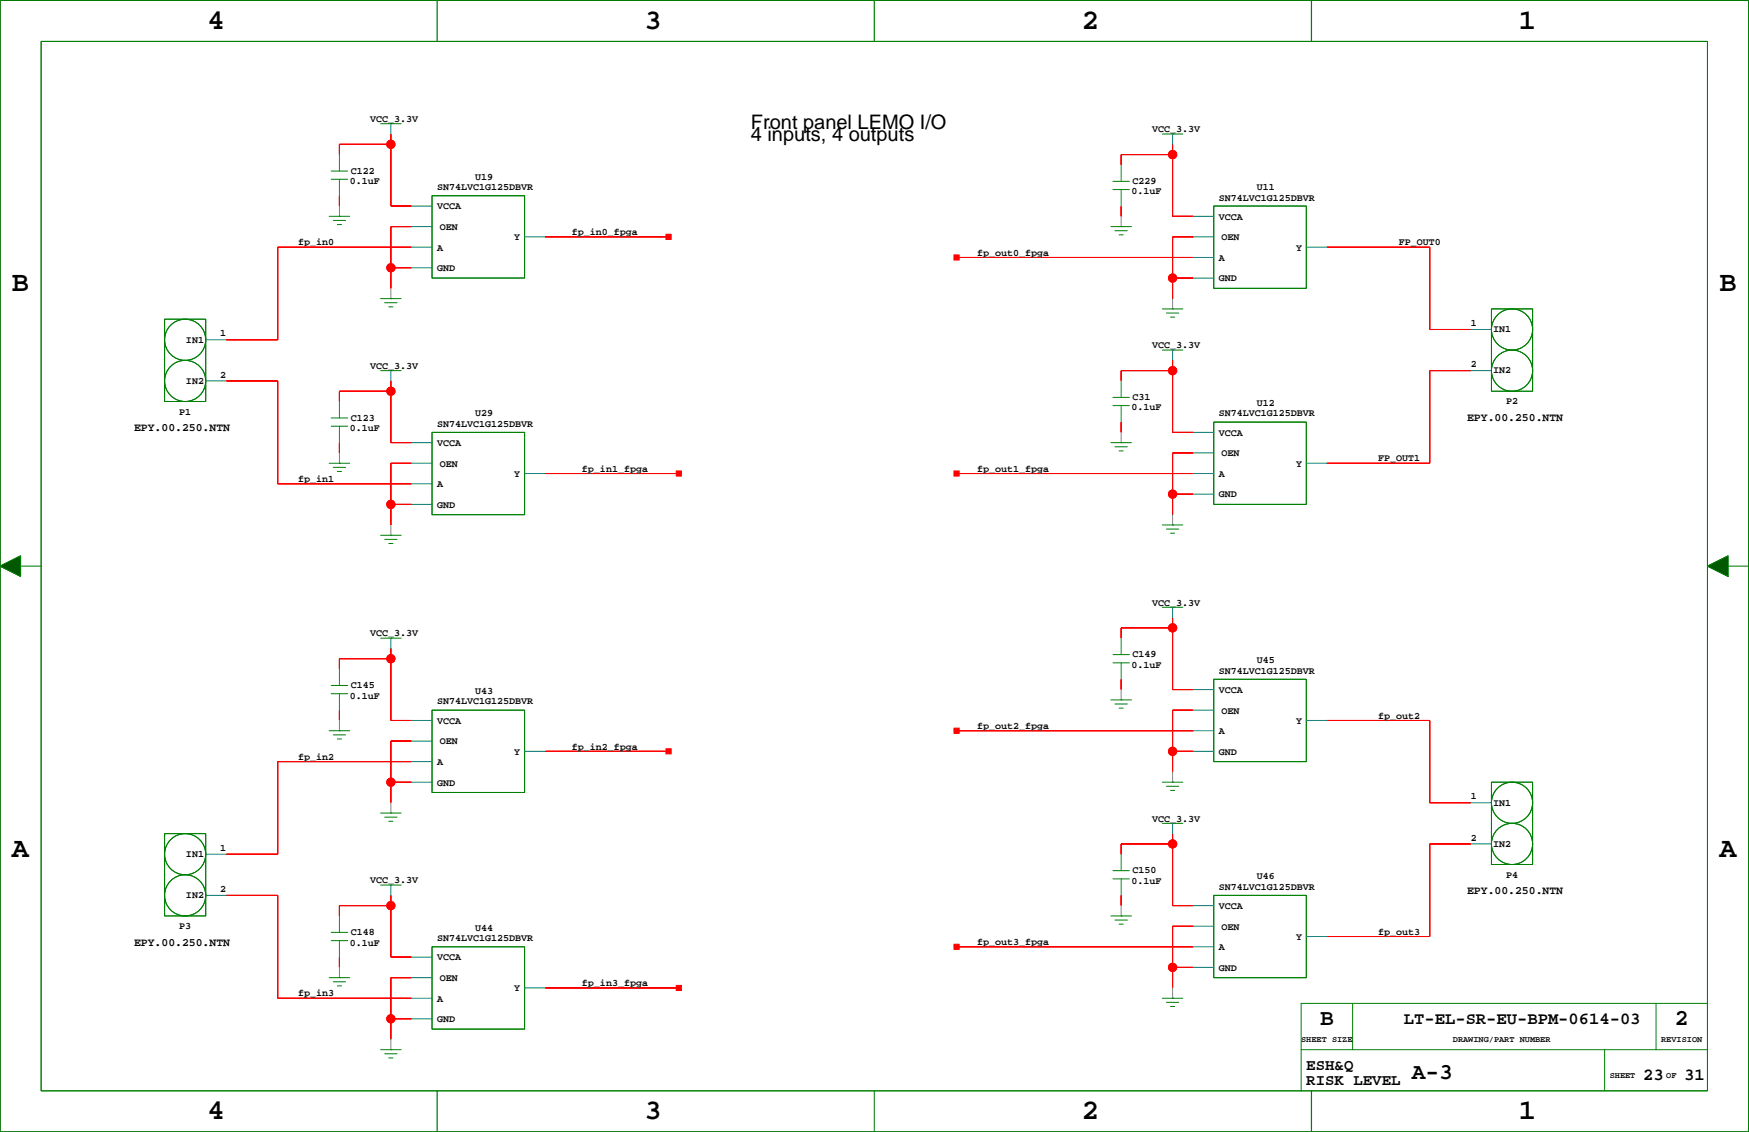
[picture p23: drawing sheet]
<svg xmlns="http://www.w3.org/2000/svg" width="432mm" height="279mm" viewBox="0 0 432 279" stroke-linecap="round" stroke-linejoin="round" font-family="sans-serif">
<defs><g id="words">
<g font-size="7.1">
<text x="51.2" y="7.1">4</text>
<text x="159.1" y="7.1">3</text>
<text x="267.1" y="7.1">2</text>
<text x="375" y="7.1">1</text>
<text x="3" y="71.9">B</text>
<text x="424.5" y="71.9">B</text>
<text x="3" y="211.5">A</text>
<text x="424.5" y="211.5">A</text>
<text x="51.2" y="276.3">4</text>
<text x="159.1" y="276.3">3</text>
<text x="267.1" y="276.3">2</text>
<text x="375" y="276.3">1</text>
</g>
<g font-size="5.6">
<text x="325.9" y="253.1">B</text>
<text x="413.5" y="253.1">2</text>
<text x="348.5" y="266.4">A-3</text>
</g>
<g font-size="4.9">
<text x="185.4" y="31.9">Front panel LEMO I/O</text>
<text x="185.4" y="34.7">4 inputs, 4 outputs</text>
</g>
<g font-size="4.2">
<text x="346.6" y="252.7">LT-EL-SR-EU-BPM-0614-03</text>
<text x="405.7" y="266.6">23</text>
<text x="415.8" y="266.6">31</text>
</g>
<g font-size="3.9">
<text x="322.5" y="264">ESH&amp;Q</text>
<text x="322.5" y="267.8">RISK LEVEL</text>
</g>
<g font-size="2.8">
<text x="33.1" y="106.5">EPY.00.250.NTN</text>
<text x="362.2" y="104">EPY.00.250.NTN</text>
<text x="362.2" y="220.8">EPY.00.250.NTN</text>
<text x="33.1" y="233.5">EPY.00.250.NTN</text>
</g>
<g font-size="2.5">
<text x="91.4" y="30.1">VCC_3.3V</text>
<text x="284.4" y="32.6">VCC_3.3V</text>
<text x="86.3" y="45.5">0.1uF</text>
<text x="86.6" y="42.9">C122</text>
<text x="107.9" y="46.9">SN74LVC1G125DBVR</text>
<text x="117.3" y="44.3">U19</text>
<text x="279.3" y="48">0.1uF</text>
<text x="279.6" y="45.5">C229</text>
<text x="310.3" y="46.9">U11</text>
<text x="107.9" y="51.7">VCCA</text>
<text x="300.9" y="49.5">SN74LVC1G125DBVR</text>
<text x="108.6" y="56.8">OEN</text>
<text x="127" y="59.3">Y</text>
<text x="141.1" y="58">fp_in0_fpga</text>
<text x="300.9" y="54.2">VCCA</text>
<text x="301.6" y="59.3">OEN</text>
<text x="73.6" y="60.6">fp_in0</text>
<text x="107.9" y="61.8">A</text>
<text x="241.2" y="63.1">fp_out0_fpga</text>
<text x="300.9" y="64.4">A</text>
<text x="320" y="61.8">Y</text>
<text x="345.4" y="60.6">FP_OUT0</text>
<text x="107.9" y="66.9">GND</text>
<text x="300.9" y="69.5">GND</text>
<text x="54.4" y="83.1">1</text>
<text x="363.1" y="80.5">1</text>
<text x="368.6" y="82">IN1</text>
<text x="45.9" y="84.6">IN1</text>
<text x="284.4" y="86">VCC_3.3V</text>
<text x="45.9" y="94.7">IN2</text>
<text x="54.4" y="93.2">2</text>
<text x="91.4" y="91">VCC_3.3V</text>
<text x="363.1" y="90.7">2</text>
<text x="368.6" y="92.2">IN2</text>
<text x="279.3" y="101.3">0.1uF</text>
<text x="279.6" y="98.8">C31</text>
<text x="310.3" y="100.2">U12</text>
<text x="371.8" y="99.8">P2</text>
<text x="44.2" y="102.3">P1</text>
<text x="86.3" y="106.4">0.1uF</text>
<text x="86.6" y="103.9">C123</text>
<text x="107.9" y="105.3">SN74LVC1G125DBVR</text>
<text x="117.3" y="102.7">U29</text>
<text x="300.9" y="102.7">SN74LVC1G125DBVR</text>
<text x="300.9" y="107.5">VCCA</text>
<text x="107.9" y="110.1">VCCA</text>
<text x="301.6" y="112.6">OEN</text>
<text x="340.3" y="113.9">FP_OUT1</text>
<text x="73.6" y="119">fp_in1</text>
<text x="108.6" y="115.2">OEN</text>
<text x="127" y="117.7">Y</text>
<text x="143.7" y="116.4">fp_in1_fpga</text>
<text x="241.2" y="116.4">fp_out1_fpga</text>
<text x="300.9" y="117.7">A</text>
<text x="320" y="115.2">Y</text>
<text x="107.9" y="120.2">A</text>
<text x="107.9" y="125.3">GND</text>
<text x="300.9" y="122.8">GND</text>
<text x="284.4" y="149.4">VCC_3.3V</text>
<text x="91.4" y="157.1">VCC_3.3V</text>
<text x="279.3" y="164.8">0.1uF</text>
<text x="279.6" y="162.3">C149</text>
<text x="300.9" y="166.3">SN74LVC1G125DBVR</text>
<text x="310.3" y="163.7">U45</text>
<text x="86.3" y="172.4">0.1uF</text>
<text x="86.6" y="169.9">C145</text>
<text x="107.9" y="173.8">SN74LVC1G125DBVR</text>
<text x="117.3" y="171.3">U43</text>
<text x="300.9" y="171">VCCA</text>
<text x="107.9" y="178.7">VCCA</text>
<text x="241.2" y="179.9">fp_out2_fpga</text>
<text x="301.6" y="176.1">OEN</text>
<text x="320" y="178.7">Y</text>
<text x="340.3" y="177.4">fp_out2</text>
<text x="108.6" y="183.7">OEN</text>
<text x="141.1" y="185">fp_in2_fpga</text>
<text x="300.9" y="181.2">A</text>
<text x="73.6" y="187.5">fp_in2</text>
<text x="107.9" y="188.8">A</text>
<text x="127" y="186.3">Y</text>
<text x="300.9" y="186.3">GND</text>
<text x="107.9" y="193.9">GND</text>
<text x="363.1" y="197.3">1</text>
<text x="284.4" y="202.8">VCC_3.3V</text>
<text x="368.6" y="198.8">IN1</text>
<text x="363.1" y="207.5">2</text>
<text x="368.6" y="209">IN2</text>
<text x="45.9" y="211.5">IN1</text>
<text x="54.4" y="210">1</text>
<text x="279.6" y="215.6">C150</text>
<text x="45.9" y="221.7">IN2</text>
<text x="54.4" y="220.2">2</text>
<text x="91.4" y="218">VCC_3.3V</text>
<text x="279.3" y="218.1">0.1uF</text>
<text x="300.9" y="219.5">SN74LVC1G125DBVR</text>
<text x="310.3" y="217">U46</text>
<text x="371.8" y="216.6">P4</text>
<text x="300.9" y="224.4">VCCA</text>
<text x="44.2" y="229.3">P3</text>
<text x="86.3" y="233.4">0.1uF</text>
<text x="86.6" y="230.8">C148</text>
<text x="107.9" y="232.2">SN74LVC1G125DBVR</text>
<text x="117.3" y="229.7">U44</text>
<text x="241.2" y="233.3">fp_out3_fpga</text>
<text x="301.6" y="229.4">OEN</text>
<text x="320" y="232">Y</text>
<text x="340.3" y="230.7">fp_out3</text>
<text x="107.9" y="237.1">VCCA</text>
<text x="300.9" y="234.5">A</text>
<text x="300.9" y="239.6">GND</text>
<text x="73.6" y="245.9">fp_in3</text>
<text x="108.6" y="242.1">OEN</text>
<text x="127" y="244.7">Y</text>
<text x="143.7" y="243.4">fp_in3_fpga</text>
<text x="107.9" y="247.2">A</text>
<text x="107.9" y="252.3">GND</text>
</g>
<g font-size="2.1">
<text x="321.2" y="257.1">SHEET SIZE</text>
<text x="358.7" y="257.1">DRAWING/PART NUMBER</text>
<text x="410.1" y="257.1">REVISION</text>
<text x="397.4" y="266">SHEET</text>
<text x="411.4" y="266">OF</text>
</g>
</g></defs>
<path d="M0 .1h431.7v279.3h-431.7z" fill="none" stroke="#000" stroke-width=".25"/>
<g fill="none" stroke="#008000" stroke-width=".25">
<path d="M0 .1h431.7v279.3h-431.7zM10.2 10.2h411.3v259h-411.3zM94 30.5h5M96.5 30.5h.1M287 33.1h5M289.5 33.1h.1M81.3 53.4h5M81.8 44.2h4M81.8 42.2h4M82.3 54.4h3M83.3 55.4h1M83.8 53.4h.1"/>
<path d="M106.7 48.3h22.8v20.3h-22.8zM274.3 55.9h5M274.8 46.8h4M274.8 44.8h4M275.3 56.9h3M276.3 58h1M276.8 55.9h.1M299.7 50.9h22.8v20.3h-22.8zM40.6 78.8h10.2v20.3h-10.2zM94 73.7h5M95 74.7h3M96 75.7h1"/>
<path d="M96.5 73.7h.1M287 76.2h5M288 77.3h3M289 78.3h1M289.5 76.2h.1M368.2 76.2h10.2v20.4h-10.2zM94 91.5h5M96.5 91.5h.1M274.8 98.1h4M287 86.4h5M289.5 86.4h.1M81.3 114.3h5"/>
<path d="M81.8 105.2h4M81.8 103.2h4M82.3 115.4h3M83.3 116.4h1M83.8 114.3h.1M106.7 106.7h22.8v20.3h-22.8zM274.3 109.3h5M274.8 100.1h4M275.3 110.3h3M276.3 111.3h1M276.8 109.3h.1M299.7 104.2h22.8v20.3h-22.8z"/>
<path d="M0 139.7l5.1-2.5v5.1zM5.1 139.7h5.1M94 132.1h5M95 133.1h3M96 134.1h1M96.5 132.1h.1M287 129.6h5M288 130.6h3M289 131.6h1M289.5 129.6h.1M421.5 139.7l5.1-2.5v5.1zM426.6 139.7h5.1"/>
<path d="M94 157.5h5M96.5 157.5h.1M287 149.9h5M289.5 149.9h.1M81.8 171.2h4M81.8 169.2h4M106.7 175.3h22.8v20.3h-22.8zM274.3 172.7h5M274.8 163.6h4M274.8 161.6h4M275.3 173.8h3M276.3 174.8h1"/>
<path d="M276.8 172.7h.1M299.7 167.7h22.8v20.3h-22.8zM81.3 180.4h5M82.3 181.4h3M83.3 182.4h1M83.8 180.4h.1M287 193.1h5M288 194.1h3M289 195.1h1M289.5 193.1h.1M368.2 193.1h10.2v20.3h-10.2zM40.6 205.8h10.2v20.3h-10.2z"/>
<path d="M94 200.7h5M94 218.5h5M95 201.7h3M96 202.7h1M96.5 200.7h.1M96.5 218.5h.1M274.8 216.9h4M274.8 214.9h4M287 203.2h5M289.5 203.2h.1M81.8 232.2h4M81.8 230.1h4"/>
<path d="M106.7 233.7h22.8v20.3h-22.8zM274.3 226.1h5M275.3 227.1h3M276.3 228.1h1M276.8 226.1h.1M299.7 221h22.8v20.3h-22.8zM81.3 241.3h5M82.3 242.3h3M83.3 243.3h1M83.8 241.3h.1M94 259.1h5M96.5 259.1h.1"/>
<path d="M287 246.4h5M288 247.4h3M289 248.4h1M289.5 246.4h.1M321.2 259.1h100.3M333.9 247.7v11.4M396.1 259.1v10.1M408.8 247.7v11.4M421.5 247.7h-100.3v21.5M95 260.1h3M96 261.1h1M215.9 269.2v10.2"/>
<circle cx="45.7" cy="94" r="5.1"/>
<circle cx="45.7" cy="83.9" r="5.1"/>
<circle cx="373.3" cy="81.3" r="5.1"/>
<circle cx="373.3" cy="91.5" r="5.1"/>
<circle cx="373.3" cy="198.1" r="5.1"/>
<circle cx="45.7" cy="210.8" r="5.1"/>
<circle cx="373.3" cy="208.3" r="5.1"/>
<circle cx="45.7" cy="221" r="5.1"/>
</g>
<g fill="none" stroke="#008080" stroke-width=".25">
<path d="M83.8 38.2v4M96.5 30.5v2.6M289.5 33.1v2.5M83.8 44.2v4.1M101.6 50.9h5.1M101.6 55.9h5.1M129.5 58.5h5.1M276.8 40.7v4.1M276.8 46.8v4.1M294.6 58.5h5.1M294.6 53.4h5.1M101.6 61h5.1"/>
<path d="M101.6 66.1h5.1M294.6 63.5h5.1M294.6 68.6h5.1M322.5 61h5.1M50.8 83.9h5.1M50.8 94h5.1M83.8 99.1v4.1M96.5 91.5v2.5M276.8 94v4.1M289.5 86.4v2.5M363.1 81.3h5.1M363.1 91.5h5.1"/>
<path d="M83.8 105.2v4.1M101.6 109.3h5.1M101.6 119.4h5.1M101.6 114.3h5.1M129.5 116.9h5.1M276.8 100.1v4.1M294.6 116.9h5.1M294.6 106.7h5.1M294.6 111.8h5.1M322.5 114.3h5.1M101.6 124.5h5.1M294.6 122h5.1"/>
<path d="M96.5 157.5v2.5M276.8 157.5v4.1M289.5 149.9v2.5M83.8 165.1v4.1M83.8 171.2v4.1M101.6 177.8h5.1M276.8 163.6v4.1M294.6 170.2h5.1M294.6 175.3h5.1M322.5 177.8h5.1M101.6 188h5.1M101.6 193.1h5.1"/>
<path d="M101.6 182.9h5.1M129.5 185.4h5.1M294.6 185.4h5.1M294.6 180.4h5.1M363.1 198.1h5.1M50.8 210.8h5.1M96.5 218.5v2.5M276.8 210.8v4.1M276.8 216.9v4.1M289.5 203.2v2.6M363.1 208.3h5.1M50.8 221h5.1"/>
<path d="M83.8 226.1v4M83.8 232.2v4M101.6 236.2h5.1M294.6 223.5h5.1M294.6 233.7h5.1M294.6 238.8h5.1M294.6 228.6h5.1M322.5 231.2h5.1M101.6 246.4h5.1M101.6 251.5h5.1M101.6 241.3h5.1M129.5 243.8h5.1"/>
</g>
<g fill="none" stroke="#808080" stroke-width=".25">
<path d="M83.8 50.9v2.5M276.8 53.4v2.5M96.5 71.2v2.5M289.5 73.7v2.5M83.8 111.8v2.5M276.8 106.7v2.6M96.5 129.6v2.5M289.5 127v2.6M83.8 177.8v2.6M276.8 170.2v2.5M96.5 198.1v2.6M289.5 190.5v2.6"/>
<path d="M83.8 238.8v2.5M276.8 223.5v2.6M96.5 256.5v2.6M289.5 243.8v2.6"/>
</g>
<g fill="#f00" stroke="#f00" stroke-width=".25">
<path d="M83.8 48.3v2.6z" fill-rule="evenodd"/>
<path d="M276.8 50.9v2.5z" fill-rule="evenodd"/>
<path d="M83.8 35.6v2.6z" fill-rule="evenodd"/>
<path d="M83.8 35.6h12.7z" fill-rule="evenodd"/>
<path d="M96.5 50.9h5.1z" fill-rule="evenodd"/>
<path d="M96.5 33.1v2.5z" fill-rule="evenodd"/>
<path d="M96.5 35.6v15.3z" fill-rule="evenodd"/>
<path d="M276.8 38.2v2.5z" fill-rule="evenodd"/>
<path d="M289.5 35.6v2.6z" fill-rule="evenodd"/>
<path d="M289.5 53.4h5.1z" fill-rule="evenodd"/>
<path d="M289.5 38.2v15.2z" fill-rule="evenodd"/>
<path d="M276.8 38.2h12.7z" fill-rule="evenodd"/>
<path d="M134.6 58.5h30.5z" fill-rule="evenodd"/>
<path d="M164.4 57.8h1.3v1.3h-1.3z" fill-rule="evenodd"/>
<path d="M134.6 116.9h33z" fill-rule="evenodd"/>
<path d="M167 116.2h1.2v1.3h-1.2z" fill-rule="evenodd"/>
<path d="M236.2 63.5h58.4z" fill-rule="evenodd"/>
<path d="M235.5 62.9h1.3v1.3h-1.3z" fill-rule="evenodd"/>
<path d="M327.6 61h25.4z" fill-rule="evenodd"/>
<path d="M353 61v20.3z" fill-rule="evenodd"/>
<path d="M353 81.3h10.1z" fill-rule="evenodd"/>
<path d="M236.2 116.9h58.4z" fill-rule="evenodd"/>
<path d="M235.5 116.2h1.3v1.3h-1.3z" fill-rule="evenodd"/>
<path d="M353 91.5v22.8z" fill-rule="evenodd"/>
<path d="M353 91.5h10.1z" fill-rule="evenodd"/>
<path d="M327.6 114.3h25.4z" fill-rule="evenodd"/>
<path d="M276.8 104.2v2.5z" fill-rule="evenodd"/>
<path d="M289.5 111.8h5.1z" fill-rule="evenodd"/>
<path d="M289.5 122v5z" fill-rule="evenodd"/>
<path d="M289.5 122h5.1z" fill-rule="evenodd"/>
<path d="M289.5 111.8v10.2z" fill-rule="evenodd"/>
<path d="M96.5 114.3v10.2z" fill-rule="evenodd"/>
<path d="M96.5 114.3h5.1z" fill-rule="evenodd"/>
<path d="M96.5 124.5v5.1z" fill-rule="evenodd"/>
<path d="M96.5 124.5h5.1z" fill-rule="evenodd"/>
<path d="M68.6 61v22.9z" fill-rule="evenodd"/>
<path d="M55.9 83.9h12.7z" fill-rule="evenodd"/>
<path d="M68.6 61h33z" fill-rule="evenodd"/>
<path d="M55.9 94h12.7z" fill-rule="evenodd"/>
<path d="M68.6 94v25.4z" fill-rule="evenodd"/>
<path d="M68.6 119.4h33z" fill-rule="evenodd"/>
<path d="M289.5 58.5h5.1z" fill-rule="evenodd"/>
<path d="M289.5 58.5v10.1z" fill-rule="evenodd"/>
<path d="M289.5 68.6h5.1z" fill-rule="evenodd"/>
<path d="M289.5 68.6v5.1z" fill-rule="evenodd"/>
<path d="M276.8 91.5v2.5z" fill-rule="evenodd"/>
<path d="M276.8 91.5h12.7z" fill-rule="evenodd"/>
<path d="M289.5 106.7h5.1z" fill-rule="evenodd"/>
<path d="M289.5 88.9v2.6z" fill-rule="evenodd"/>
<path d="M289.5 91.5v15.2z" fill-rule="evenodd"/>
<path d="M96.5 55.9v10.2z" fill-rule="evenodd"/>
<path d="M96.5 55.9h5.1z" fill-rule="evenodd"/>
<path d="M96.5 66.1v5.1z" fill-rule="evenodd"/>
<path d="M96.5 66.1h5.1z" fill-rule="evenodd"/>
<path d="M83.8 96.6v2.5z" fill-rule="evenodd"/>
<path d="M83.8 96.6h12.7z" fill-rule="evenodd"/>
<path d="M96.5 94v2.6z" fill-rule="evenodd"/>
<path d="M96.5 96.6v12.7z" fill-rule="evenodd"/>
<path d="M96.5 109.3h5.1z" fill-rule="evenodd"/>
<path d="M83.8 109.3v2.5z" fill-rule="evenodd"/>
<path d="M83.8 175.3v2.5z" fill-rule="evenodd"/>
<path d="M96.5 177.8h5.1z" fill-rule="evenodd"/>
<path d="M96.5 162.6v15.2z" fill-rule="evenodd"/>
<path d="M96.5 160v2.6z" fill-rule="evenodd"/>
<path d="M83.8 162.6v2.5z" fill-rule="evenodd"/>
<path d="M83.8 162.6h12.7z" fill-rule="evenodd"/>
<path d="M134.6 185.4h30.5z" fill-rule="evenodd"/>
<path d="M164.4 184.8h1.3v1.3h-1.3z" fill-rule="evenodd"/>
<path d="M134.6 243.8h33z" fill-rule="evenodd"/>
<path d="M167 243.2h1.2v1.3h-1.2z" fill-rule="evenodd"/>
<path d="M96.5 251.5v5z" fill-rule="evenodd"/>
<path d="M96.5 241.3h5.1z" fill-rule="evenodd"/>
<path d="M96.5 241.3v10.2z" fill-rule="evenodd"/>
<path d="M96.5 251.5h5.1z" fill-rule="evenodd"/>
<path d="M55.9 210.8h12.7z" fill-rule="evenodd"/>
<path d="M68.6 188h33z" fill-rule="evenodd"/>
<path d="M68.6 188v22.8z" fill-rule="evenodd"/>
<path d="M55.9 221h12.7z" fill-rule="evenodd"/>
<path d="M68.6 221v25.4z" fill-rule="evenodd"/>
<path d="M68.6 246.4h33z" fill-rule="evenodd"/>
<path d="M96.5 193.1v5z" fill-rule="evenodd"/>
<path d="M96.5 182.9h5.1z" fill-rule="evenodd"/>
<path d="M96.5 182.9v10.2z" fill-rule="evenodd"/>
<path d="M96.5 193.1h5.1z" fill-rule="evenodd"/>
<path d="M96.5 221v2.5z" fill-rule="evenodd"/>
<path d="M83.8 223.5v2.6z" fill-rule="evenodd"/>
<path d="M83.8 223.5h12.7z" fill-rule="evenodd"/>
<path d="M96.5 223.5v12.7z" fill-rule="evenodd"/>
<path d="M96.5 236.2h5.1z" fill-rule="evenodd"/>
<path d="M83.8 236.2v2.6z" fill-rule="evenodd"/>
<path d="M276.8 167.7v2.5z" fill-rule="evenodd"/>
<path d="M276.8 155v2.5z" fill-rule="evenodd"/>
<path d="M276.8 155h12.7z" fill-rule="evenodd"/>
<path d="M289.5 170.2h5.1z" fill-rule="evenodd"/>
<path d="M289.5 155v15.2z" fill-rule="evenodd"/>
<path d="M289.5 152.4v2.6z" fill-rule="evenodd"/>
<path d="M236.2 180.4h58.4z" fill-rule="evenodd"/>
<path d="M235.5 179.7h1.3v1.3h-1.3z" fill-rule="evenodd"/>
<path d="M353 198.1h10.1z" fill-rule="evenodd"/>
<path d="M353 177.8v20.3z" fill-rule="evenodd"/>
<path d="M327.6 177.8h25.4z" fill-rule="evenodd"/>
<path d="M236.2 233.7h58.4z" fill-rule="evenodd"/>
<path d="M235.5 233.1h1.3v1.2h-1.3z" fill-rule="evenodd"/>
<path d="M353 208.3v22.9z" fill-rule="evenodd"/>
<path d="M353 208.3h10.1z" fill-rule="evenodd"/>
<path d="M327.6 231.2h25.4z" fill-rule="evenodd"/>
<path d="M276.8 221v2.5z" fill-rule="evenodd"/>
<path d="M289.5 238.8h5.1z" fill-rule="evenodd"/>
<path d="M289.5 238.8v5z" fill-rule="evenodd"/>
<path d="M289.5 228.6v10.2z" fill-rule="evenodd"/>
<path d="M289.5 228.6h5.1z" fill-rule="evenodd"/>
<path d="M289.5 185.4v5.1z" fill-rule="evenodd"/>
<path d="M289.5 175.3h5.1z" fill-rule="evenodd"/>
<path d="M289.5 175.3v10.1z" fill-rule="evenodd"/>
<path d="M289.5 185.4h5.1z" fill-rule="evenodd"/>
<path d="M289.5 223.5h5.1z" fill-rule="evenodd"/>
<path d="M289.5 208.3v15.2z" fill-rule="evenodd"/>
<path d="M289.5 205.8v2.5z" fill-rule="evenodd"/>
<path d="M276.8 208.3v2.5z" fill-rule="evenodd"/>
<path d="M276.8 208.3h12.7z" fill-rule="evenodd"/>
<circle cx="96.5" cy="35.6" r="1.02"/>
<circle cx="289.5" cy="38.2" r="1.02"/>
<circle cx="289.5" cy="122" r="1.02"/>
<circle cx="96.5" cy="124.5" r="1.02"/>
<circle cx="289.5" cy="68.6" r="1.02"/>
<circle cx="289.5" cy="91.5" r="1.02"/>
<circle cx="96.5" cy="66.1" r="1.02"/>
<circle cx="96.5" cy="96.6" r="1.02"/>
<circle cx="96.5" cy="162.6" r="1.02"/>
<circle cx="96.5" cy="251.5" r="1.02"/>
<circle cx="96.5" cy="193.1" r="1.02"/>
<circle cx="96.5" cy="223.5" r="1.02"/>
<circle cx="289.5" cy="155" r="1.02"/>
<circle cx="289.5" cy="238.8" r="1.02"/>
<circle cx="289.5" cy="185.4" r="1.02"/>
<circle cx="289.5" cy="208.3" r="1.02"/>
</g>
<g fill="none" stroke="#f00" stroke-width=".25">
<path d="M96.5 35.6h-12.7v2.6M96.5 33.1v17.8h5.1M289.5 38.2h-12.7v2.5M289.5 35.6v17.8h5.1M83.8 48.3v2.6M101.6 55.9h-5.1v15.3M134.6 58.5h30.5M276.8 50.9v2.5M294.6 58.5h-5.1v15.2M96.5 66.1h5.1M101.6 61h-33v22.9h-12.7M236.2 63.5h58.4"/>
<path d="M289.5 68.6h5.1M327.6 61h25.4v20.3h10.1M55.9 94h12.7v25.4h33M96.5 96.6h-12.7v2.5M96.5 94v15.3h5.1M289.5 91.5h-12.7v2.5M289.5 88.9v17.8h5.1M363.1 91.5h-10.1v22.8h-25.4M83.8 109.3v2.5M101.6 114.3h-5.1v15.3M134.6 116.9h33M236.2 116.9h58.4"/>
<path d="M276.8 104.2v2.5M294.6 111.8h-5.1v15.2M96.5 124.5h5.1M289.5 122h5.1M289.5 155h-12.7v2.5M289.5 152.4v17.8h5.1M83.8 175.3v2.5M96.5 162.6h-12.7v2.5M96.5 160v17.8h5.1M276.8 167.7v2.5M294.6 175.3h-5.1v15.2M327.6 177.8h25.4v20.3h10.1"/>
<path d="M96.5 193.1h5.1M101.6 182.9h-5.1v15.2M101.6 188h-33v22.8h-12.7M134.6 185.4h30.5M236.2 180.4h58.4M289.5 185.4h5.1M289.5 208.3h-12.7v2.5M289.5 205.8v17.7h5.1M363.1 208.3h-10.1v22.9h-25.4M55.9 221h12.7v25.4h33M83.8 236.2v2.6M96.5 223.5h-12.7v2.6"/>
<path d="M96.5 221v15.2h5.1M236.2 233.7h58.4M276.8 221v2.5M289.5 238.8h5.1M294.6 228.6h-5.1v15.2M96.5 251.5h5.1M101.6 241.3h-5.1v15.2M134.6 243.8h33"/>
<circle cx="96.5" cy="35.6" r="1.02"/>
<circle cx="289.5" cy="38.2" r="1.02"/>
<circle cx="96.5" cy="66.1" r="1.02"/>
<circle cx="289.5" cy="68.6" r="1.02"/>
<circle cx="96.5" cy="96.6" r="1.02"/>
<circle cx="289.5" cy="91.5" r="1.02"/>
<circle cx="96.5" cy="124.5" r="1.02"/>
<circle cx="289.5" cy="122" r="1.02"/>
<circle cx="289.5" cy="155" r="1.02"/>
<circle cx="96.5" cy="162.6" r="1.02"/>
<circle cx="96.5" cy="193.1" r="1.02"/>
<circle cx="289.5" cy="185.4" r="1.02"/>
<circle cx="289.5" cy="208.3" r="1.02"/>
<circle cx="96.5" cy="223.5" r="1.02"/>
<circle cx="289.5" cy="238.8" r="1.02"/>
<circle cx="96.5" cy="251.5" r="1.02"/>
</g>
<path d="M107.9 .1v10.1M215.9 .1v10.1M323.8 .1v10.1M107.9 269.2v10.2M323.8 269.2v10.2" fill="none" stroke="#008000" stroke-width=".3"/>
<g fill="#050" stroke="#050" stroke-width=".25">
<path d="M0 139.7l5.1-2.5v5.1z" fill-rule="evenodd"/>
<path d="M421.5 139.7l5.1-2.5v5.1z" fill-rule="evenodd"/>
</g>
<use href="#words"/>
</svg>
